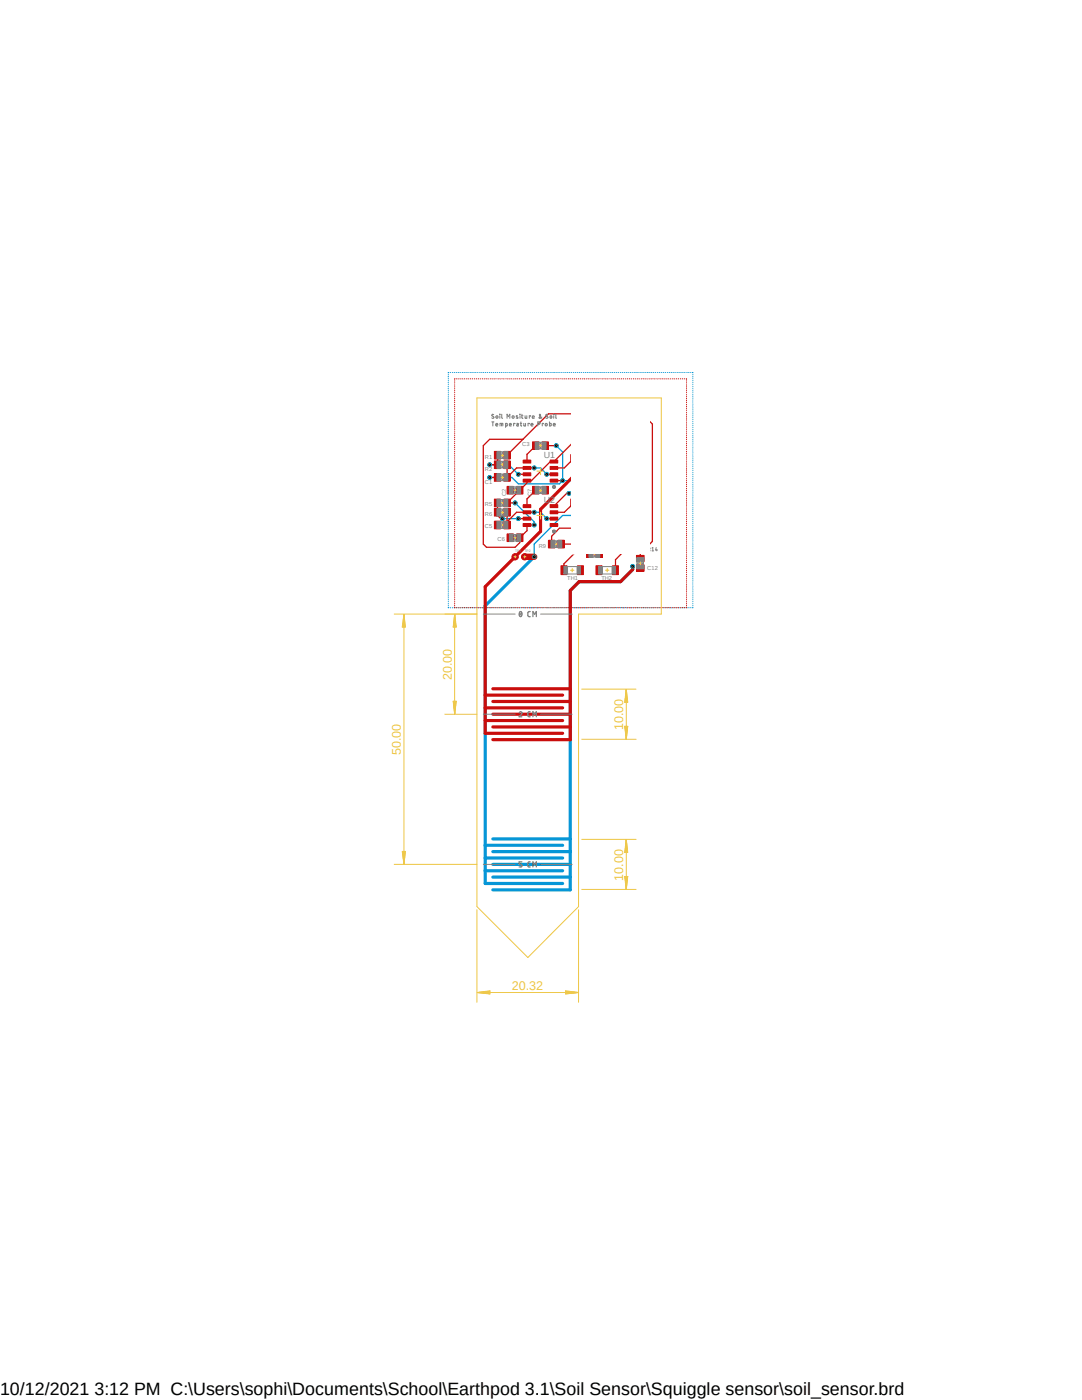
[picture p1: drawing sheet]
<svg xmlns="http://www.w3.org/2000/svg" width="216mm" height="279mm" viewBox="0 0 216 279" stroke-linecap="round" stroke-linejoin="round" font-family="sans-serif">
<defs><g id="words">
<text font-size="3.6" x="0" y="278.4">10/12/2021 3:12 PM C:\Users\sophi\Documents\School\Earthpod 3.1\Soil Sensor\Squiggle sensor\soil_sensor.brd</text>
<g font-size="2.5" fill="#eec643">
<text x="90.2" y="135.7" transform="rotate(-90 90.2 135.7)">20.00</text>
<text x="124.4" y="145.8" transform="rotate(-90 124.4 145.8)">10.00</text>
<text x="80" y="150.8" transform="rotate(-90 80 150.8)">50.00</text>
<text x="124.4" y="175.7" transform="rotate(-90 124.4 175.7)">10.00</text>
<text x="102.1" y="197.5">20.32</text>
</g>
<g font-size="1.8" fill="#808080">
<text x="108.5" y="91.5">U1</text>
<text x="108.5" y="100.4">U2</text>
</g>
<g font-size="1.1" fill="#808080">
<text x="104.2" y="89.1">C3</text>
<text x="96.7" y="94.1">R2</text>
<text x="96.7" y="91.5">R1</text>
<text x="96.7" y="96.6">C1</text>
<text x="96.7" y="101.1">R5</text>
<text x="101" y="99" transform="rotate(-90 101 99)">C2</text>
<text x="106.1" y="99" transform="rotate(-90 106.1 99)">C7</text>
<text x="96.7" y="105.5">C5</text>
<text x="96.7" y="103">R6</text>
<text x="99.3" y="108">C6</text>
<text x="107.5" y="109.3">R9</text>
<text x="129.2" y="113.8">C12</text>
<text x="113.2" y="115.7">TH1</text>
<text x="120" y="115.7">TH2</text>
</g>
<g font-size=".7" fill="#808080">
<text x="102.8" y="110.1">TP1</text>
<text x="104.7" y="110.1">TP2</text>
</g>
</g></defs>
<path d="M77.4 74.2l61 126M138.4 74.2l-61 126" fill="none" stroke="#fff" stroke-width=".2"/>
<path d="M97.7 95.3h4.5l1.2 1.3h8.2l.7-.7M97.7 92.8h3.8l1.9 1.9M106.6 93.4h1.3l1.2 1.3M111 88.9l1.3 1.3v5.7M112.3 95.9h1.6M113.5 98.5h.4M100.2 103.5h3.2M102.8 100.4l3.8 3.7v.7M106.6 102.2h1.3l1.2 1.3M113.9 102.9h-1.6l-5.7 5.7v2.5" fill="none" stroke="#0696d7" stroke-width=".25"/>
<path d="M106.6 111.1l-9.8 9.8v55.4h15.5M126.2 113v.7l-2.4 2.4h-8.2l-1.8 1.8v59.7h-15.5M96.8 168.7h15.5M96.8 171.2h15.5M96.8 173.8h15.5M98.3 172.5h15.5M98.3 167.4h15.5M98.3 175h15.5M98.3 170h15.5" fill="none" stroke="#0696d7" stroke-width=".64"/>
<g fill="none" stroke="#0696d7" stroke-width=".2">
<path d="M89.5 74.7v.1M89.5 75.1v.1M89.5 75.5v.1M89.5 75.9v.1M89.5 76.3v.1M89.5 76.7v.1M89.5 77.1v.1M89.5 77.5v.1M89.5 77.9h.1M89.5 78.2v.1M89.5 78.7h.1M89.5 79v.1"/>
<path d="M89.5 79.4v.1M89.5 79.8v.1M89.5 74.3v.1M89.8 74.3h.1M90.3 74.3h.1M90.6 74.3h.1M91 74.3h.1M91.4 74.3h.1M91.8 74.3h.1M92.2 74.3h.1M92.6 74.3h.1M93 74.3h.1"/>
<path d="M93.3 74.3h.1M93.8 74.3h.1M94.1 74.3h.1M94.5 74.3h.1M94.9 74.3h.1M95.3 74.3h.1M95.7 74.3h.1M96.1 74.3h.1M96.5 74.3h.1M96.9 74.3h.1M97.2 74.3h.1M97.7 74.3h.1"/>
<path d="M98 74.3h.1M98.4 74.3h.1M98.8 74.3h.1M99.2 74.3h.1M99.6 74.3h.1M100 74.3h.1M100.4 74.3h.1M100.8 74.3h.1M101.1 74.3h.1M101.6 74.3h.1M101.9 74.3h.1M102.3 74.3h.1"/>
<path d="M102.7 74.3h.1M103.1 74.3h.1M103.5 74.3h.1M103.9 74.3h.1M104.3 74.3h.1M104.6 74.3h.1M105.1 74.3h.1M105.5 74.3h.1M105.8 74.3h.1M106.2 74.3h.1M106.6 74.3h.1M107 74.3h.1"/>
<path d="M107.4 74.3h.1M107.8 74.3h.1M108.2 74.3h.1M108.5 74.3h.1M109 74.3h.1M109.3 74.3h.1M109.7 74.3h.1M110.1 74.3h.1M110.5 74.3h.1M110.9 74.3h.1M111.3 74.3h.1M111.7 74.3h.1"/>
<path d="M112.1 74.3h.1M112.5 74.3h.1M112.9 74.3h.1M113.2 74.3h.1M113.6 74.3h.1M114 74.3h.1M114.4 74.3h.1M114.8 74.3h.1M115.2 74.3h.1M115.6 74.3h.1M116 74.3h.1M116.4 74.3h.1"/>
<path d="M116.8 74.3h.1M117.1 74.3h.1M117.5 74.3h.1M117.9 74.3h.1M118.3 74.3h.1M118.7 74.3h.1M119.1 74.3h.1M119.5 74.3h.1M119.8 74.3h.2M120.3 74.3h.1M120.6 74.3h.1M121 74.3h.1"/>
<path d="M121.4 74.3h.1M121.8 74.3h.1M122.2 74.3h.1M122.6 74.3h.1M123 74.3h.1M123.4 74.3h.1M123.8 74.3h.1M124.2 74.3h.1M124.5 74.3h.1M124.9 74.3h.1M125.3 74.3h.1M125.7 74.3h.1"/>
<path d="M126.1 74.3h.1M126.5 74.3h.1M126.9 74.3h.1M127.3 74.3h.1M127.7 74.3h.1M128.1 74.3h.1M128.4 74.3h.1M128.8 74.3h.1M129.2 74.3h.1M129.6 74.3h.1M130 74.3h.1M130.4 74.3h.1"/>
<path d="M130.8 74.3h.1M131.2 74.3h.1M131.6 74.3h.1M132 74.3h.1M132.3 74.3h.1M132.7 74.3h.1M133.1 74.3h.1M133.5 74.3h.1M133.9 74.3h.1M134.3 74.3h.1M134.7 74.3h.1M135.1 74.3h.1"/>
<path d="M135.5 74.3h.1M135.8 74.3h.1M136.2 74.3h.1M136.6 74.3h.1M137 74.3h.1M137.4 74.3h.1M137.8 74.3h.1M138.2 74.3l.1 .1M138.3 74.7v.1M138.3 75.1v.1M138.3 75.5v.1M138.3 75.9v.1"/>
<path d="M138.3 76.3v.1M138.3 76.7v.1M138.3 77.1v.1M138.3 77.5v.1M138.3 77.9h.1M138.3 78.2v.1M138.3 78.7h.1M138.3 79v.1M138.3 79.4v.1M138.3 79.8v.1M89.5 80.2v.1M89.5 80.6v.1"/>
<path d="M89.5 81v.1M89.5 81.4h.1M89.5 81.7v.1M89.5 82.2v.1M89.5 82.5v.1M89.5 82.9v.1M89.5 83.3v.1M89.5 83.7v.1M89.5 84.1v.1M89.5 84.5v.1M89.5 84.9v.1M89.5 85.3h.1"/>
<path d="M89.5 85.7v.1M89.5 86.1h.1M89.5 86.4v.1M89.5 86.8v.1M89.5 87.2v.1M89.5 87.6v.1M89.5 88v.1M89.5 88.4v.1M89.5 88.8v.1M89.5 89.2v.1M89.5 89.6v.1M89.5 90h.1"/>
<path d="M89.5 90.3v.1M89.5 90.8h.1M89.5 91.1v.1M89.5 91.5v.1M89.5 91.9v.1M89.5 92.3v.1M89.5 92.7v.1M89.5 93.1v.1M89.5 93.5v.1M89.5 93.9h.1M89.5 94.3v.1M89.5 94.7h.1"/>
<path d="M89.5 95v.1M89.5 95.4v.1M89.5 95.8v.1M89.5 96.2v.1M89.5 96.6v.1M89.5 97v.1M89.5 97.4v.1M89.5 97.8v.1M89.5 98.2v.1M89.5 98.6h.1M89.5 98.9v.1M89.5 99.3v.1"/>
<path d="M89.5 99.7v.1M138.3 80.2v.1M138.3 80.6v.1M138.3 81v.1M138.3 81.4h.1M138.3 81.7v.1M138.3 82.2v.1M138.3 82.5v.1M138.3 82.9v.1M138.3 83.3v.1M138.3 83.7v.1M138.3 84.1v.1"/>
<path d="M138.3 84.5v.1M138.3 84.9v.1M138.3 85.3h.1M138.3 85.7v.1M138.3 86.1h.1M138.3 86.4v.1M138.3 86.8v.1M138.3 87.2v.1M138.3 87.6v.1M138.3 88v.1M138.3 88.4v.1M138.3 88.8v.1"/>
<path d="M138.3 89.2v.1M138.3 89.6v.1M138.3 90h.1M138.3 90.3v.1M138.3 90.8h.1M138.3 91.1v.1M138.3 91.5v.1M138.3 91.9v.1M138.3 92.3v.1M138.3 92.7v.1M138.3 93.1v.1M138.3 93.5v.1"/>
<path d="M138.3 93.9h.1M138.3 94.3v.1M138.3 94.7h.1M138.3 95v.1M138.3 95.4v.1M138.3 95.8v.1M138.3 96.2v.1M138.3 96.6v.1M138.3 97v.1M138.3 97.4v.1M138.3 97.8v.1M138.3 98.2v.1"/>
<path d="M138.3 98.6h.1M138.3 98.9v.1M138.3 99.3v.1M138.3 99.7v.1M89.5 100.1v.1M89.5 100.5v.1M89.5 100.9v.1M89.5 101.3v.1M89.5 101.7v.1M89.5 102.1v.1M89.5 102.4v.1M89.5 102.9v.1"/>
<path d="M89.5 103.3h.1M89.5 103.6v.1M89.5 104v.1M89.5 104.4v.1M89.5 104.8v.1M89.5 105.2v.1M89.5 105.6v.1M89.5 106h.1M89.5 106.4v.1M89.5 106.8h.1M89.5 107.1v.1M89.5 107.5v.1"/>
<path d="M89.5 107.9v.1M89.5 108.3v.1M89.5 108.7v.1M89.5 109.1v.1M89.5 109.5v.1M89.5 109.9v.1M89.5 110.3v.1M89.5 110.7h.1M89.5 111v.1M89.5 111.4v.1M89.5 111.8v.1M89.5 112.2v.1"/>
<path d="M89.5 112.6v.1M89.5 113v.1M89.5 113.4v.1M89.5 113.8v.1M89.5 114.2v.1M89.5 114.6h.1M89.5 114.9v.2M89.5 115.4h.1M89.5 115.7v.1M89.5 116.1v.1M89.5 116.5v.1M89.5 116.9v.1"/>
<path d="M89.5 117.3v.1M89.5 117.7v.1M89.5 118.1v.1M89.5 118.5v.1M89.5 118.9v.1M89.5 119.3h.1M89.5 119.6v.1M138.3 100.1v.1M138.3 100.5v.1M138.3 100.9v.1M138.3 101.3v.1M138.3 101.7v.1"/>
<path d="M138.3 102.1v.1M138.3 102.4v.1M138.3 102.9v.1M138.3 103.3h.1M138.3 103.6v.1M138.3 104v.1M138.3 104.4v.1M138.3 104.8v.1M138.3 105.2v.1M138.3 105.6v.1M138.3 106h.1M138.3 106.4v.1"/>
<path d="M138.3 106.8h.1M138.3 107.1v.1M138.3 107.5v.1M138.3 107.9v.1M138.3 108.3v.1M138.3 108.7v.1M138.3 109.1v.1M138.3 109.5v.1M138.3 109.9v.1M138.3 110.3v.1M138.3 110.7h.1M138.3 111v.1"/>
<path d="M138.3 111.4v.1M138.3 111.8v.1M138.3 112.2v.1M138.3 112.6v.1M138.3 113v.1M138.3 113.4v.1M138.3 113.8v.1M138.3 114.2v.1M138.3 114.6h.1M138.3 114.9v.2M138.3 115.4h.1M138.3 115.7v.1"/>
<path d="M138.3 116.1v.1M138.3 116.5v.1M138.3 116.9v.1M138.3 117.3v.1M138.3 117.7v.1M138.3 118.1v.1M138.3 118.5v.1M138.3 118.9v.1M138.3 119.3h.1M138.3 119.6v.1M89.5 121.2v.1M89.5 120v.1"/>
<path d="M89.5 120.4v.1M89.5 120.8v.1M89.8 121.3h.1M90.3 121.3h.1M90.6 121.3h.1M91 121.3h.1M91.4 121.3h.1M91.8 121.3h.1M92.2 121.3h.1M92.6 121.3h.1M93 121.3h.1M93.3 121.3h.1"/>
<path d="M93.8 121.3h.1M94.1 121.3h.1M94.5 121.3h.1M94.9 121.3h.1M95.3 121.3h.1M95.7 121.3h.1M96.1 121.3h.1M96.5 121.3h.1M96.9 121.3h.1M97.2 121.3h.1M97.7 121.3h.1M98 121.3h.1"/>
<path d="M98.4 121.3h.1M98.8 121.3h.1M99.2 121.3h.1M99.6 121.3h.1M100 121.3h.1M100.4 121.3h.1M100.8 121.3h.1M101.1 121.3h.1M101.6 121.3h.1M101.9 121.3h.1M102.3 121.3h.1M102.7 121.3h.1"/>
<path d="M103.1 121.3h.1M103.5 121.3h.1M103.9 121.3h.1M104.3 121.3h.1M104.6 121.3h.1M105.1 121.3h.1M105.5 121.3h.1M105.8 121.3h.1M106.2 121.3h.1M106.6 121.3h.1M107 121.3h.1M107.4 121.3h.1"/>
<path d="M107.8 121.3h.1M108.2 121.3h.1M108.5 121.3h.1M109 121.3h.1M109.3 121.3h.1M109.7 121.3h.1M110.1 121.3h.1M110.5 121.3h.1M110.9 121.3h.1M111.3 121.3h.1M111.7 121.3h.1M112.1 121.3h.1"/>
<path d="M112.5 121.3h.1M112.9 121.3h.1M113.2 121.3h.1M113.6 121.3h.1M114 121.3h.1M114.4 121.3h.1M114.8 121.3h.1M115.2 121.3h.1M115.6 121.3h.1M116 121.3h.1M116.4 121.3h.1M116.8 121.3h.1"/>
<path d="M117.1 121.3h.1M117.5 121.3h.1M117.9 121.3h.1M118.3 121.3h.1M118.7 121.3h.1M119.1 121.3h.1M119.5 121.3h.1M119.8 121.3h.2M120.3 121.3h.1M120.6 121.3h.1M121 121.3h.1M121.4 121.3h.1"/>
<path d="M121.8 121.3h.1M122.2 121.3h.1M122.6 121.3h.1M123 121.3h.1M123.4 121.3h.1M123.8 121.3h.1M124.2 121.3h.1M124.5 121.3h.1M124.9 121.3h.1M125.3 121.3h.1M125.7 121.3h.1M126.1 121.3h.1"/>
<path d="M126.5 121.3h.1M126.9 121.3h.1M127.3 121.3h.1M127.7 121.3h.1M128.1 121.3h.1M128.4 121.3h.1M128.8 121.3h.1M129.2 121.3h.1M129.6 121.3h.1M130 121.3h.1M130.4 121.3h.1M130.8 121.3h.1"/>
<path d="M131.2 121.3h.1M131.6 121.3h.1M132 121.3h.1M132.3 121.3h.1M132.7 121.3h.1M133.1 121.3h.1M133.5 121.3h.1M133.9 121.3h.1M134.3 121.3h.1M134.7 121.3h.1M135.1 121.3h.1M135.5 121.3h.1"/>
<path d="M135.8 121.3h.1M136.2 121.3h.1M136.6 121.3h.1M137 121.3h.1M137.4 121.3h.1M137.8 121.3h.1M138.3 121.2l-.1 .1M138.3 120v.1M138.3 120.4v.1M138.3 120.8v.1"/>
</g>
<circle cx="111" cy="88.9" r=".38" fill="#0dab76"/>
<circle cx="111" cy="88.9" r=".38" fill="none" stroke="#0dab76" stroke-width=".2"/>
<circle cx="111" cy="88.9" r=".17" fill="#fff"/>
<circle cx="111" cy="88.9" r=".17" fill="none" stroke="#000" stroke-width=".2"/>
<circle cx="112.3" cy="95.9" r=".38" fill="#0dab76"/>
<circle cx="112.3" cy="95.9" r=".38" fill="none" stroke="#0dab76" stroke-width=".2"/>
<circle cx="112.3" cy="95.9" r=".17" fill="#fff"/>
<circle cx="112.3" cy="95.9" r=".17" fill="none" stroke="#000" stroke-width=".2"/>
<circle cx="97.7" cy="95.3" r=".38" fill="#0dab76"/>
<circle cx="97.7" cy="95.3" r=".38" fill="none" stroke="#0dab76" stroke-width=".2"/>
<circle cx="97.7" cy="95.3" r=".17" fill="#fff"/>
<circle cx="97.7" cy="95.3" r=".17" fill="none" stroke="#000" stroke-width=".2"/>
<circle cx="126.2" cy="113" r=".38" fill="#0dab76"/>
<circle cx="126.2" cy="113" r=".38" fill="none" stroke="#0dab76" stroke-width=".2"/>
<circle cx="126.2" cy="113" r=".17" fill="#fff"/>
<circle cx="126.2" cy="113" r=".17" fill="none" stroke="#000" stroke-width=".2"/>
<circle cx="106.6" cy="104.8" r=".38" fill="#0dab76"/>
<circle cx="106.6" cy="104.8" r=".38" fill="none" stroke="#0dab76" stroke-width=".2"/>
<circle cx="106.6" cy="104.8" r=".17" fill="#fff"/>
<circle cx="106.6" cy="104.8" r=".17" fill="none" stroke="#000" stroke-width=".2"/>
<circle cx="102.8" cy="100.4" r=".38" fill="#0dab76"/>
<circle cx="102.8" cy="100.4" r=".38" fill="none" stroke="#0dab76" stroke-width=".2"/>
<circle cx="102.8" cy="100.4" r=".17" fill="#fff"/>
<circle cx="102.8" cy="100.4" r=".17" fill="none" stroke="#000" stroke-width=".2"/>
<circle cx="113.5" cy="98.5" r=".38" fill="#0dab76"/>
<circle cx="113.5" cy="98.5" r=".38" fill="none" stroke="#0dab76" stroke-width=".2"/>
<circle cx="113.5" cy="98.5" r=".17" fill="#fff"/>
<circle cx="113.5" cy="98.5" r=".17" fill="none" stroke="#000" stroke-width=".2"/>
<circle cx="106.6" cy="93.4" r=".38" fill="#0dab76"/>
<circle cx="106.6" cy="93.4" r=".38" fill="none" stroke="#0dab76" stroke-width=".2"/>
<circle cx="106.6" cy="93.4" r=".17" fill="#fff"/>
<circle cx="106.6" cy="93.4" r=".17" fill="none" stroke="#000" stroke-width=".2"/>
<circle cx="109.1" cy="94.7" r=".38" fill="#0dab76"/>
<circle cx="109.1" cy="94.7" r=".38" fill="none" stroke="#0dab76" stroke-width=".2"/>
<circle cx="109.1" cy="94.7" r=".17" fill="#fff"/>
<circle cx="109.1" cy="94.7" r=".17" fill="none" stroke="#000" stroke-width=".2"/>
<circle cx="103.4" cy="94.7" r=".38" fill="#0dab76"/>
<circle cx="103.4" cy="94.7" r=".38" fill="none" stroke="#0dab76" stroke-width=".2"/>
<circle cx="103.4" cy="94.7" r=".17" fill="#fff"/>
<circle cx="103.4" cy="94.7" r=".17" fill="none" stroke="#000" stroke-width=".2"/>
<circle cx="97.7" cy="92.8" r=".38" fill="#0dab76"/>
<circle cx="97.7" cy="92.8" r=".38" fill="none" stroke="#0dab76" stroke-width=".2"/>
<circle cx="97.7" cy="92.8" r=".17" fill="#fff"/>
<circle cx="97.7" cy="92.8" r=".17" fill="none" stroke="#000" stroke-width=".2"/>
<circle cx="106.6" cy="102.2" r=".38" fill="#0dab76"/>
<circle cx="106.6" cy="102.2" r=".38" fill="none" stroke="#0dab76" stroke-width=".2"/>
<circle cx="106.6" cy="102.2" r=".17" fill="#fff"/>
<circle cx="106.6" cy="102.2" r=".17" fill="none" stroke="#000" stroke-width=".2"/>
<circle cx="109.1" cy="103.5" r=".38" fill="#0dab76"/>
<circle cx="109.1" cy="103.5" r=".38" fill="none" stroke="#0dab76" stroke-width=".2"/>
<circle cx="109.1" cy="103.5" r=".17" fill="#fff"/>
<circle cx="109.1" cy="103.5" r=".17" fill="none" stroke="#000" stroke-width=".2"/>
<circle cx="103.4" cy="103.5" r=".38" fill="#0dab76"/>
<circle cx="103.4" cy="103.5" r=".38" fill="none" stroke="#0dab76" stroke-width=".2"/>
<circle cx="103.4" cy="103.5" r=".17" fill="#fff"/>
<circle cx="103.4" cy="103.5" r=".17" fill="none" stroke="#000" stroke-width=".2"/>
<circle cx="100.2" cy="103.5" r=".38" fill="#0dab76"/>
<circle cx="100.2" cy="103.5" r=".38" fill="none" stroke="#0dab76" stroke-width=".2"/>
<circle cx="100.2" cy="103.5" r=".17" fill="#fff"/>
<circle cx="100.2" cy="103.5" r=".17" fill="none" stroke="#000" stroke-width=".2"/>
<circle cx="106.6" cy="111.1" r=".38" fill="#0dab76"/>
<circle cx="106.6" cy="111.1" r=".38" fill="none" stroke="#0dab76" stroke-width=".2"/>
<circle cx="106.6" cy="111.1" r=".17" fill="#fff"/>
<circle cx="106.6" cy="111.1" r=".17" fill="none" stroke="#000" stroke-width=".2"/>
<path d="M100.5 94.5h1.3v1.6h-1.3z" fill-rule="evenodd" fill="#c90d0c"/>
<path d="M100.5 94.5h1.3v1.6h-1.3z" fill="none" stroke="#c90d0c" stroke-width=".2"/>
<path d="M98.6 94.5h1.3v1.6h-1.3z" fill-rule="evenodd" fill="#c90d0c"/>
<path d="M98.6 94.5h1.3v1.6h-1.3z" fill="none" stroke="#c90d0c" stroke-width=".2"/>
<path d="M103.1 97.1h1.3v1.5h-1.3z" fill-rule="evenodd" fill="#c90d0c"/>
<path d="M103.1 97.1h1.3v1.5h-1.3z" fill="none" stroke="#c90d0c" stroke-width=".2"/>
<path d="M101.2 97.1h1.2v1.5h-1.2z" fill-rule="evenodd" fill="#c90d0c"/>
<path d="M101.2 97.1h1.2v1.5h-1.2z" fill="none" stroke="#c90d0c" stroke-width=".2"/>
<path d="M106.3 88.2h1.2v1.5h-1.2z" fill-rule="evenodd" fill="#c90d0c"/>
<path d="M106.3 88.2h1.2v1.5h-1.2z" fill="none" stroke="#c90d0c" stroke-width=".2"/>
<path d="M108.2 88.2h1.2v1.5h-1.2z" fill-rule="evenodd" fill="#c90d0c"/>
<path d="M108.2 88.2h1.2v1.5h-1.2z" fill="none" stroke="#c90d0c" stroke-width=".2"/>
<path d="M100.5 104h1.3v1.5h-1.3z" fill-rule="evenodd" fill="#c90d0c"/>
<path d="M100.5 104h1.3v1.5h-1.3z" fill="none" stroke="#c90d0c" stroke-width=".2"/>
<path d="M98.6 104h1.3v1.5h-1.3z" fill-rule="evenodd" fill="#c90d0c"/>
<path d="M98.6 104h1.3v1.5h-1.3z" fill="none" stroke="#c90d0c" stroke-width=".2"/>
<path d="M103.1 106.6h1.3v1.5h-1.3z" fill-rule="evenodd" fill="#c90d0c"/>
<path d="M103.1 106.6h1.3v1.5h-1.3z" fill="none" stroke="#c90d0c" stroke-width=".2"/>
<path d="M101.2 106.6h1.2v1.5h-1.2z" fill-rule="evenodd" fill="#c90d0c"/>
<path d="M101.2 106.6h1.2v1.5h-1.2z" fill="none" stroke="#c90d0c" stroke-width=".2"/>
<path d="M106.3 97.1h1.2v1.5h-1.2z" fill-rule="evenodd" fill="#c90d0c"/>
<path d="M106.3 97.1h1.2v1.5h-1.2z" fill="none" stroke="#c90d0c" stroke-width=".2"/>
<path d="M108.2 97.1h1.2v1.5h-1.2z" fill-rule="evenodd" fill="#c90d0c"/>
<path d="M108.2 97.1h1.2v1.5h-1.2z" fill="none" stroke="#c90d0c" stroke-width=".2"/>
<path d="M117.1 110.6h1.2v.7h-1.2z" fill-rule="evenodd" fill="#c90d0c"/>
<path d="M117.1 110.6v.7h1.2v-.7" fill="none" stroke="#c90d0c" stroke-width=".2"/>
<path d="M118.9 110.6h1.3v.7h-1.3z" fill-rule="evenodd" fill="#c90d0c"/>
<path d="M118.9 110.6v.7h1.3v-.7" fill="none" stroke="#c90d0c" stroke-width=".2"/>
<path d="M127 110.8h1.5v1.3h-1.5z" fill-rule="evenodd" fill="#c90d0c"/>
<path d="M127 110.8h1.5v1.3h-1.5z" fill="none" stroke="#c90d0c" stroke-width=".2"/>
<path d="M127 112.7h1.5v1.3h-1.5z" fill-rule="evenodd" fill="#c90d0c"/>
<path d="M127 112.7h1.5v1.3h-1.5z" fill="none" stroke="#c90d0c" stroke-width=".2"/>
<path d="M111.3 107.8h1.3v1.5h-1.3z" fill-rule="evenodd" fill="#c90d0c"/>
<path d="M111.3 107.8h1.3v1.5h-1.3z" fill="none" stroke="#c90d0c" stroke-width=".2"/>
<path d="M109.4 107.8h1.3v1.5h-1.3z" fill-rule="evenodd" fill="#c90d0c"/>
<path d="M109.4 107.8h1.3v1.5h-1.3z" fill="none" stroke="#c90d0c" stroke-width=".2"/>
<path d="M100.5 92h1.3v1.5h-1.3z" fill-rule="evenodd" fill="#c90d0c"/>
<path d="M100.5 92h1.3v1.5h-1.3z" fill="none" stroke="#c90d0c" stroke-width=".2"/>
<path d="M98.6 92h1.3v1.5h-1.3z" fill-rule="evenodd" fill="#c90d0c"/>
<path d="M98.6 92h1.3v1.5h-1.3z" fill="none" stroke="#c90d0c" stroke-width=".2"/>
<path d="M100.5 90.1h1.3v1.5h-1.3z" fill-rule="evenodd" fill="#c90d0c"/>
<path d="M100.5 90.1h1.3v1.5h-1.3z" fill="none" stroke="#c90d0c" stroke-width=".2"/>
<path d="M98.6 90.1h1.3v1.5h-1.3z" fill-rule="evenodd" fill="#c90d0c"/>
<path d="M98.6 90.1h1.3v1.5h-1.3zM113.9 90.7v1.5" fill="none" stroke="#c90d0c" stroke-width=".2"/>
<path d="M100.5 101.5h1.3v1.5h-1.3z" fill-rule="evenodd" fill="#c90d0c"/>
<path d="M100.5 101.5h1.3v1.5h-1.3z" fill="none" stroke="#c90d0c" stroke-width=".2"/>
<path d="M98.6 101.5h1.3v1.5h-1.3z" fill-rule="evenodd" fill="#c90d0c"/>
<path d="M98.6 101.5h1.3v1.5h-1.3z" fill="none" stroke="#c90d0c" stroke-width=".2"/>
<path d="M100.5 99.6h1.3v1.5h-1.3z" fill-rule="evenodd" fill="#c90d0c"/>
<path d="M100.5 99.6h1.3v1.5h-1.3z" fill="none" stroke="#c90d0c" stroke-width=".2"/>
<path d="M98.6 99.6h1.3v1.5h-1.3z" fill-rule="evenodd" fill="#c90d0c"/>
<path d="M98.6 99.6h1.3v1.5h-1.3zM113.9 99.6v1.5" fill="none" stroke="#c90d0c" stroke-width=".2"/>
<path d="M111.9 112.9h1.2v1.8h-1.2z" fill-rule="evenodd" fill="#c90d0c"/>
<path d="M111.9 112.9h1.2v1.8h-1.2z" fill="none" stroke="#c90d0c" stroke-width=".2"/>
<path d="M115.2 112.9h1.2v1.8h-1.2z" fill-rule="evenodd" fill="#c90d0c"/>
<path d="M115.2 112.9h1.2v1.8h-1.2z" fill="none" stroke="#c90d0c" stroke-width=".2"/>
<path d="M122.2 112.9h1.2v1.8h-1.2z" fill-rule="evenodd" fill="#c90d0c"/>
<path d="M122.2 112.9h1.2v1.8h-1.2z" fill="none" stroke="#c90d0c" stroke-width=".2"/>
<path d="M118.9 112.9h1.2v1.8h-1.2z" fill-rule="evenodd" fill="#c90d0c"/>
<path d="M118.9 112.9h1.2v1.8h-1.2z" fill="none" stroke="#c90d0c" stroke-width=".2"/>
<path d="M109.8 95.6h1.5v.6h-1.5z" fill-rule="evenodd" fill="#c90d0c"/>
<path d="M109.8 95.6h1.5v.6h-1.5z" fill="none" stroke="#c90d0c" stroke-width=".2"/>
<path d="M109.8 94.4h1.5v.6h-1.5z" fill-rule="evenodd" fill="#c90d0c"/>
<path d="M109.8 94.4h1.5v.6h-1.5z" fill="none" stroke="#c90d0c" stroke-width=".2"/>
<path d="M109.8 93.1h1.5v.6h-1.5z" fill-rule="evenodd" fill="#c90d0c"/>
<path d="M109.8 93.1h1.5v.6h-1.5z" fill="none" stroke="#c90d0c" stroke-width=".2"/>
<path d="M109.8 91.8h1.5v.6h-1.5z" fill-rule="evenodd" fill="#c90d0c"/>
<path d="M109.8 91.8h1.5v.6h-1.5z" fill="none" stroke="#c90d0c" stroke-width=".2"/>
<path d="M104.4 95.6h1.5v.6h-1.5z" fill-rule="evenodd" fill="#c90d0c"/>
<path d="M104.4 95.6h1.5v.6h-1.5z" fill="none" stroke="#c90d0c" stroke-width=".2"/>
<path d="M104.4 94.4h1.5v.6h-1.5z" fill-rule="evenodd" fill="#c90d0c"/>
<path d="M104.4 94.4h1.5v.6h-1.5z" fill="none" stroke="#c90d0c" stroke-width=".2"/>
<path d="M104.4 93.1h1.5v.6h-1.5z" fill-rule="evenodd" fill="#c90d0c"/>
<path d="M104.4 93.1h1.5v.6h-1.5z" fill="none" stroke="#c90d0c" stroke-width=".2"/>
<path d="M104.4 91.8h1.5v.6h-1.5z" fill-rule="evenodd" fill="#c90d0c"/>
<path d="M104.4 91.8h1.5v.6h-1.5z" fill="none" stroke="#c90d0c" stroke-width=".2"/>
<path d="M109.8 104.5h1.5v.6h-1.5z" fill-rule="evenodd" fill="#c90d0c"/>
<path d="M109.8 104.5h1.5v.6h-1.5z" fill="none" stroke="#c90d0c" stroke-width=".2"/>
<path d="M109.8 103.2h1.5v.6h-1.5z" fill-rule="evenodd" fill="#c90d0c"/>
<path d="M109.8 103.2h1.5v.6h-1.5z" fill="none" stroke="#c90d0c" stroke-width=".2"/>
<path d="M109.8 101.9h1.5v.6h-1.5z" fill-rule="evenodd" fill="#c90d0c"/>
<path d="M109.8 101.9h1.5v.6h-1.5z" fill="none" stroke="#c90d0c" stroke-width=".2"/>
<path d="M109.8 100.7h1.5v.6h-1.5z" fill-rule="evenodd" fill="#c90d0c"/>
<path d="M109.8 100.7h1.5v.6h-1.5z" fill="none" stroke="#c90d0c" stroke-width=".2"/>
<path d="M104.4 104.5h1.5v.6h-1.5z" fill-rule="evenodd" fill="#c90d0c"/>
<path d="M104.4 104.5h1.5v.6h-1.5z" fill="none" stroke="#c90d0c" stroke-width=".2"/>
<path d="M104.4 103.2h1.5v.6h-1.5z" fill-rule="evenodd" fill="#c90d0c"/>
<path d="M104.4 103.2h1.5v.6h-1.5z" fill="none" stroke="#c90d0c" stroke-width=".2"/>
<path d="M104.4 101.9h1.5v.6h-1.5z" fill-rule="evenodd" fill="#c90d0c"/>
<path d="M104.4 101.9h1.5v.6h-1.5z" fill="none" stroke="#c90d0c" stroke-width=".2"/>
<path d="M104.4 100.7h1.5v.6h-1.5z" fill-rule="evenodd" fill="#c90d0c"/>
<path d="M104.4 100.7h1.5v.6h-1.5z" fill="none" stroke="#c90d0c" stroke-width=".2"/>
<circle cx="102.8" cy="111.1" r=".63" fill="#c90d0c"/>
<circle cx="102.8" cy="111.1" r=".63" fill="none" stroke="#c90d0c" stroke-width=".2"/>
<circle cx="104.7" cy="111.1" r=".63" fill="#c90d0c"/>
<g fill="none" stroke="#c90d0c" stroke-width=".2">
<path d="M90.7 76v.1M90.7 76.4v.1M90.7 76.8v.1M90.7 77.2v.1M90.7 77.6h.1M90.7 77.9v.1M90.7 78.3v.1M90.7 78.7v.1M90.7 79.1v.1M90.7 79.5v.1M90.7 79.9v.1M90.8 75.6l-.1 .1"/>
<path d="M91.1 75.6h.1M91.5 75.6h.1M91.9 75.6h.1M92.3 75.6h.1M92.7 75.6h.1M93.1 75.6h.1M93.5 75.6h.1M93.9 75.6h.1M94.2 75.6h.1M94.7 75.6h.1M95 75.6h.1M95.4 75.6h.1"/>
<path d="M95.8 75.6h.1M96.2 75.6h.1M96.6 75.6h.1M97 75.6h.1M97.4 75.6h.1M97.8 75.6h.1M98.2 75.6h.1M98.6 75.6h.1M98.9 75.6h.1M99.4 75.6h.1M99.7 75.6h.1M100.1 75.6h.1"/>
<path d="M100.5 75.6h.1M100.9 75.6h.1M101.3 75.6h.1M101.7 75.6h.1M102.1 75.6h.1M102.5 75.6h.1M102.9 75.6h.1M103.3 75.6h.1M103.6 75.6h.1M104.1 75.6h.1M104.4 75.6h.1M104.8 75.6h.1"/>
<path d="M105.2 75.6h.1M105.6 75.6h.1M106 75.6h.1M106.4 75.6h.1M106.8 75.6h.1M107.2 75.6h.1M107.6 75.6h.1M107.9 75.6h.1M108.3 75.6h.1M108.8 75.6h.1M109.1 75.6h.1M109.5 75.6h.1"/>
<path d="M109.9 75.6h.1M110.3 75.6h.1M110.7 75.6h.1M111.1 75.6h.1M111.5 75.6h.1M111.9 75.6h.1M112.3 75.6h.1M112.6 75.6h.1M113 75.6h.1M113.4 75.6h.1M113.8 75.6h.1M114.2 75.6h.1"/>
<path d="M114.6 75.6h.1M115 75.6h.1M115.4 75.6h.1M115.8 75.6h.1M116.2 75.6h.1M116.5 75.6h.2M117 75.6h.1M117.3 75.6h.1M117.7 75.6h.1M118.1 75.6h.1M118.5 75.6h.1M118.9 75.6h.1"/>
<path d="M119.3 75.6h.1M119.7 75.6h.1M120.1 75.6h.1M120.5 75.6h.1M120.9 75.6h.1M121.2 75.6h.1M121.7 75.6h.1M122 75.6h.1M122.4 75.6h.1M122.8 75.6h.1M123.2 75.6h.1M123.6 75.6h.1"/>
<path d="M124 75.6h.1M124.4 75.6h.1M124.8 75.6h.1M125.2 75.6h.1M125.6 75.6h.1M125.9 75.6h.1M126.4 75.6h.1M126.7 75.6h.1M127.1 75.6h.1M127.5 75.6h.1M127.9 75.6h.1M128.3 75.6h.1"/>
<path d="M128.7 75.6h.1M129.1 75.6h.1M129.5 75.6h.1M129.9 75.6h.1M130.3 75.6h.1M130.6 75.6h.1M131.1 75.6h.1M131.4 75.6h.1M131.8 75.6h.1M132.2 75.6h.1M132.6 75.6h.1M133 75.6h.1"/>
<path d="M133.4 75.6h.1M133.8 75.6h.1M134.2 75.6h.1M134.6 75.6h.1M135 75.6h.1M135.3 75.6h.1M135.8 75.6h.1M136.1 75.6h.1M136.5 75.6h.1M136.9 75.6l.1 .1M137 76v.1M137 76.4v.1"/>
<path d="M137 76.8v.1M137 77.2v.1M137 77.6h.1M137 77.9v.1M137 78.3v.1M137 78.7v.1M137 79.1v.1M137 79.5v.1M137 79.9v.1M90.7 80.3h.1M90.7 80.7v.1M90.7 81.1v.1"/>
<path d="M90.7 81.4v.1M90.7 81.8v.1M90.7 82.3h.1M90.7 82.6v.1M90.7 83v.1M90.7 83.4v.1M90.7 83.8v.1M90.7 84.2v.1M90.7 84.6v.1M90.7 85h.1M90.7 85.3v.1M90.7 85.7v.1"/>
<path d="M90.7 86.1v.1M90.7 86.5v.1M90.7 86.9v.1M90.7 87.3v.1M90.7 87.7v.1M90.7 88.1v.1M90.7 88.5v.1M90.7 88.9h.1M90.7 89.2v.1M90.7 89.6v.1M90.7 90v.1M90.7 90.4v.1"/>
<path d="M90.7 90.8v.1M90.7 91.2v.1M90.7 91.6v.1M90.7 92v.1M90.7 92.4v.1M90.7 92.8h.1M90.7 93.1v.1M90.7 93.5v.1M90.7 93.9v.1M90.7 94.3v.1M90.7 94.7v.1M90.7 95.1v.1"/>
<path d="M90.7 95.5v.1M90.7 95.9v.1M90.7 96.3v.1M90.7 96.6v.1M90.7 97v.1M90.7 97.5h.1M90.7 97.8v.1M90.7 98.2v.1M90.7 98.6v.1M90.7 99v.1M90.7 99.4v.1M90.7 99.8v.1"/>
<path d="M137 80.3h.1M137 80.7v.1M137 81.1v.1M137 81.4v.1M137 81.8v.1M137 82.3h.1M137 82.6v.1M137 83v.1M137 83.4v.1M137 83.8v.1M137 84.2v.1M137 84.6v.1"/>
<path d="M137 85h.1M137 85.3v.1M137 85.7v.1M137 86.1v.1M137 86.5v.1M137 86.9v.1M137 87.3v.1M137 87.7v.1M137 88.1v.1M137 88.5v.1M137 88.9h.1M137 89.2v.1"/>
<path d="M137 89.6v.1M137 90v.1M137 90.4v.1M137 90.8v.1M137 91.2v.1M137 91.6v.1M137 92v.1M137 92.4v.1M137 92.8h.1M137 93.1v.1M137 93.5v.1M137 93.9v.1"/>
<path d="M137 94.3v.1M137 94.7v.1M137 95.1v.1M137 95.5v.1M137 95.9v.1M137 96.3v.1M137 96.6v.1M137 97v.1M137 97.5h.1M137 97.8v.1M137 98.2v.1M137 98.6v.1"/>
<path d="M137 99v.1M137 99.4v.1M137 99.8v.1M90.7 100.2h.1M90.7 100.5v.1M90.7 100.9v.1M90.7 101.3v.1M90.7 101.7v.1M90.7 102.1v.1M90.7 102.5v.1M90.7 102.9v.1M90.7 103.3v.1"/>
<path d="M90.7 103.7v.1M90.7 104.1h.1M90.7 104.4v.1M90.7 104.8v.1M90.7 105.2v.1M90.7 105.6v.1M90.7 106v.1M90.7 106.4v.1M90.7 106.8v.1M90.7 107.2v.1M90.7 107.6v.1M90.7 107.9v.1"/>
<path d="M90.7 108.3v.1M90.7 108.8h.1M90.7 109.1v.1M90.7 109.5v.1M90.7 109.9v.1M90.7 110.3v.1M90.7 110.7v.1M90.7 111.1v.1M90.7 111.5h.1M90.7 111.8v.1M90.7 112.2v.1M90.7 112.6v.1"/>
<path d="M90.7 113v.1M90.7 113.4v.1M90.7 113.8v.1M90.7 114.2v.1M90.7 114.6v.1M90.7 115v.1M90.7 115.4h.1M90.7 115.7v.1M90.7 116.1v.1M90.7 116.5v.1M90.7 116.9v.1M90.7 117.3v.1"/>
<path d="M90.7 117.7v.1M90.7 118.1v.1M90.7 118.5v.1M90.7 118.9v.1M90.7 119.3h.1M90.7 119.6v.1M137 100.2h.1M137 100.5v.1M137 100.9v.1M137 101.3v.1M137 101.7v.1M137 102.1v.1"/>
<path d="M137 102.5v.1M137 102.9v.1M137 103.3v.1M137 103.7v.1M137 104.1h.1M137 104.4v.1M137 104.8v.1M137 105.2v.1M137 105.6v.1M137 106v.1M137 106.4v.1M137 106.8v.1"/>
<path d="M137 107.2v.1M137 107.6v.1M137 107.9v.1M137 108.3v.1M137 108.8h.1M137 109.1v.1M137 109.5v.1M137 109.9v.1M137 110.3v.1M137 110.7v.1M137 111.1v.1M137 111.5h.1"/>
<path d="M137 111.8v.1M137 112.2v.1M137 112.6v.1M137 113v.1M137 113.4v.1M137 113.8v.1M137 114.2v.1M137 114.6v.1M137 115v.1M137 115.4h.1M137 115.7v.1M137 116.1v.1"/>
<path d="M137 116.5v.1M137 116.9v.1M137 117.3v.1M137 117.7v.1M137 118.1v.1M137 118.5v.1M137 118.9v.1M137 119.3h.1M137 119.6v.1M90.7 121.2l.1 .1M90.7 120.1h.1M90.7 120.4v.1"/>
<path d="M90.7 120.8v.1M91.1 121.3h.1M91.5 121.3h.1M91.9 121.3h.1M92.3 121.3h.1M92.7 121.3h.1M93.1 121.3h.1M93.5 121.3h.1M93.9 121.3h.1M94.2 121.3h.1M94.7 121.3h.1M95 121.3h.1"/>
<path d="M95.4 121.3h.1M95.8 121.3h.1M96.2 121.3h.1M96.6 121.3h.1M97 121.3h.1M97.4 121.3h.1M97.8 121.3h.1M98.2 121.3h.1M98.6 121.3h.1M98.9 121.3h.1M99.4 121.3h.1M99.7 121.3h.1"/>
<path d="M100.1 121.3h.1M100.5 121.3h.1M100.9 121.3h.1M101.3 121.3h.1M101.7 121.3h.1M102.1 121.3h.1M102.5 121.3h.1M102.9 121.3h.1M103.3 121.3h.1M103.6 121.3h.1M104.1 121.3h.1M104.4 121.3h.1"/>
<path d="M104.8 121.3h.1M105.2 121.3h.1M105.6 121.3h.1M106 121.3h.1M106.4 121.3h.1M106.8 121.3h.1M107.2 121.3h.1M107.6 121.3h.1M107.9 121.3h.1M108.3 121.3h.1M108.8 121.3h.1M109.1 121.3h.1"/>
<path d="M109.5 121.3h.1M109.9 121.3h.1M110.3 121.3h.1M110.7 121.3h.1M111.1 121.3h.1M111.5 121.3h.1M111.9 121.3h.1M112.3 121.3h.1M112.6 121.3h.1M113 121.3h.1M113.4 121.3h.1M113.8 121.3h.1"/>
<path d="M114.2 121.3h.1M114.6 121.3h.1M115 121.3h.1M115.4 121.3h.1M115.8 121.3h.1M116.2 121.3h.1M116.5 121.3h.2M117 121.3h.1M117.3 121.3h.1M117.7 121.3h.1M118.1 121.3h.1M118.5 121.3h.1"/>
<path d="M118.9 121.3h.1M119.3 121.3h.1M119.7 121.3h.1M120.1 121.3h.1M120.5 121.3h.1M120.9 121.3h.1M121.2 121.3h.1M121.7 121.3h.1M122 121.3h.1M122.4 121.3h.1M122.8 121.3h.1M123.2 121.3h.1"/>
<path d="M123.6 121.3h.1M124 121.3h.1M124.4 121.3h.1M124.8 121.3h.1M125.2 121.3h.1M125.6 121.3h.1M125.9 121.3h.1M126.4 121.3h.1M126.7 121.3h.1M127.1 121.3h.1M127.5 121.3h.1M127.9 121.3h.1"/>
<path d="M128.3 121.3h.1M128.7 121.3h.1M129.1 121.3h.1M129.5 121.3h.1M129.9 121.3h.1M130.3 121.3h.1M130.6 121.3h.1M131.1 121.3h.1M131.4 121.3h.1M131.8 121.3h.1M132.2 121.3h.1M132.6 121.3h.1"/>
<path d="M133 121.3h.1M133.4 121.3h.1M133.8 121.3h.1M134.2 121.3h.1M134.6 121.3h.1M135 121.3h.1M135.3 121.3h.1M135.8 121.3h.1M136.1 121.3h.1M136.5 121.3h.1M137 121.2l-.1 .1M137 120.1h.1"/>
<path d="M137 120.4v.1M137 120.8v.1"/>
<circle cx="104.7" cy="111.1" r=".63"/>
</g>
<g fill="none" stroke="#c90d0c" stroke-width=".25">
<path d="M97.7 95.3h1.6M99.3 90.8v2h-1.6M101.2 92.8v2.5l1.9-1.9h3.5M103.4 94.7h1.8M104.4 87.7h-6.7l-1.3 1.2v19.7l.7 .6h5.7l.9-.9v-1l1.5-1.4v-1.1h1.4M106.9 88.9l-1.7 1.8v1.4M106.9 97.8l-1.7 1.8v1.4M108.8 88.9h2.2M109.1 94.7h1.4M110.5 95.9h1.8M113.5 98.5h-.4l-2.6 2.5M113.9 88.7l-3.4 3.4h-.7l-3.8 3.8h-.8v.5l-4 4h1.6"/>
<path d="M113.9 82.6h-4.5l-8.2 8.2M113.9 92.1l-1.3 1.3h-2.1M129.7 84.1l.5 .5v23.4l-.5 .6M99.3 100.4v2.5l.6 .6h.3M101.2 102.2v2.6M103.4 103.5h1.8M106.6 102.2h-3.5l-1.9 1.9M109.1 103.5h1.4M112 108.6h1.9M113.9 105.4h-2.3l-1.5 1.6v1.6M113.9 100.9l-1.3 1.3h-2.1M114.6 110.4l-2.1 2.1v1.3"/>
<path d="M123.9 110.6l-1.1 1.1v2.1M127.8 110.6v.9"/>
</g>
<path d="M113.9 95.6l-6 6v4.4l-11.1 11.1v29.2h15.5M126.2 113v.7l-2.4 2.4h-8.2l-1.8 1.8v29.7h-15.5M96.8 138.7h15.5M98.3 137.5h15.5M98.3 140h15.5M96.8 143.8h15.5M96.8 141.3h15.5M98.3 142.5h15.5M98.3 145.1h15.5" fill="none" stroke="#c90d0c" stroke-width=".64"/>
<path d="M104.7 111.1h1.9" fill="none" stroke="#c90d0c" stroke-width="1.3"/>
<circle cx="111" cy="88.9" r=".38" fill="#0dab76"/>
<circle cx="111" cy="88.9" r=".38" fill="none" stroke="#0dab76" stroke-width=".2"/>
<circle cx="111" cy="88.9" r=".17" fill="#fff"/>
<circle cx="111" cy="88.9" r=".17" fill="none" stroke="#000" stroke-width=".2"/>
<circle cx="112.3" cy="95.9" r=".38" fill="#0dab76"/>
<circle cx="112.3" cy="95.9" r=".38" fill="none" stroke="#0dab76" stroke-width=".2"/>
<circle cx="112.3" cy="95.9" r=".17" fill="#fff"/>
<circle cx="112.3" cy="95.9" r=".17" fill="none" stroke="#000" stroke-width=".2"/>
<circle cx="97.7" cy="95.3" r=".38" fill="#0dab76"/>
<circle cx="97.7" cy="95.3" r=".38" fill="none" stroke="#0dab76" stroke-width=".2"/>
<circle cx="97.7" cy="95.3" r=".17" fill="#fff"/>
<circle cx="97.7" cy="95.3" r=".17" fill="none" stroke="#000" stroke-width=".2"/>
<circle cx="126.2" cy="113" r=".38" fill="#0dab76"/>
<circle cx="126.2" cy="113" r=".38" fill="none" stroke="#0dab76" stroke-width=".2"/>
<circle cx="126.2" cy="113" r=".17" fill="#fff"/>
<circle cx="126.2" cy="113" r=".17" fill="none" stroke="#000" stroke-width=".2"/>
<circle cx="106.6" cy="104.8" r=".38" fill="#0dab76"/>
<circle cx="106.6" cy="104.8" r=".38" fill="none" stroke="#0dab76" stroke-width=".2"/>
<circle cx="106.6" cy="104.8" r=".17" fill="#fff"/>
<circle cx="106.6" cy="104.8" r=".17" fill="none" stroke="#000" stroke-width=".2"/>
<circle cx="102.8" cy="100.4" r=".38" fill="#0dab76"/>
<circle cx="102.8" cy="100.4" r=".38" fill="none" stroke="#0dab76" stroke-width=".2"/>
<circle cx="102.8" cy="100.4" r=".17" fill="#fff"/>
<circle cx="102.8" cy="100.4" r=".17" fill="none" stroke="#000" stroke-width=".2"/>
<circle cx="113.5" cy="98.5" r=".38" fill="#0dab76"/>
<circle cx="113.5" cy="98.5" r=".38" fill="none" stroke="#0dab76" stroke-width=".2"/>
<circle cx="113.5" cy="98.5" r=".17" fill="#fff"/>
<circle cx="113.5" cy="98.5" r=".17" fill="none" stroke="#000" stroke-width=".2"/>
<circle cx="106.6" cy="93.4" r=".38" fill="#0dab76"/>
<circle cx="106.6" cy="93.4" r=".38" fill="none" stroke="#0dab76" stroke-width=".2"/>
<circle cx="106.6" cy="93.4" r=".17" fill="#fff"/>
<circle cx="106.6" cy="93.4" r=".17" fill="none" stroke="#000" stroke-width=".2"/>
<circle cx="109.1" cy="94.7" r=".38" fill="#0dab76"/>
<circle cx="109.1" cy="94.7" r=".38" fill="none" stroke="#0dab76" stroke-width=".2"/>
<circle cx="109.1" cy="94.7" r=".17" fill="#fff"/>
<circle cx="109.1" cy="94.7" r=".17" fill="none" stroke="#000" stroke-width=".2"/>
<circle cx="103.4" cy="94.7" r=".38" fill="#0dab76"/>
<circle cx="103.4" cy="94.7" r=".38" fill="none" stroke="#0dab76" stroke-width=".2"/>
<circle cx="103.4" cy="94.7" r=".17" fill="#fff"/>
<circle cx="103.4" cy="94.7" r=".17" fill="none" stroke="#000" stroke-width=".2"/>
<circle cx="97.7" cy="92.8" r=".38" fill="#0dab76"/>
<circle cx="97.7" cy="92.8" r=".38" fill="none" stroke="#0dab76" stroke-width=".2"/>
<circle cx="97.7" cy="92.8" r=".17" fill="#fff"/>
<circle cx="97.7" cy="92.8" r=".17" fill="none" stroke="#000" stroke-width=".2"/>
<circle cx="106.6" cy="102.2" r=".38" fill="#0dab76"/>
<circle cx="106.6" cy="102.2" r=".38" fill="none" stroke="#0dab76" stroke-width=".2"/>
<circle cx="106.6" cy="102.2" r=".17" fill="#fff"/>
<circle cx="106.6" cy="102.2" r=".17" fill="none" stroke="#000" stroke-width=".2"/>
<circle cx="109.1" cy="103.5" r=".38" fill="#0dab76"/>
<circle cx="109.1" cy="103.5" r=".38" fill="none" stroke="#0dab76" stroke-width=".2"/>
<circle cx="109.1" cy="103.5" r=".17" fill="#fff"/>
<circle cx="109.1" cy="103.5" r=".17" fill="none" stroke="#000" stroke-width=".2"/>
<circle cx="103.4" cy="103.5" r=".38" fill="#0dab76"/>
<circle cx="103.4" cy="103.5" r=".38" fill="none" stroke="#0dab76" stroke-width=".2"/>
<circle cx="103.4" cy="103.5" r=".17" fill="#fff"/>
<circle cx="103.4" cy="103.5" r=".17" fill="none" stroke="#000" stroke-width=".2"/>
<circle cx="100.2" cy="103.5" r=".38" fill="#0dab76"/>
<circle cx="100.2" cy="103.5" r=".38" fill="none" stroke="#0dab76" stroke-width=".2"/>
<circle cx="100.2" cy="103.5" r=".17" fill="#fff"/>
<circle cx="100.2" cy="103.5" r=".17" fill="none" stroke="#000" stroke-width=".2"/>
<circle cx="106.6" cy="111.1" r=".38" fill="#0dab76"/>
<circle cx="106.6" cy="111.1" r=".38" fill="none" stroke="#0dab76" stroke-width=".2"/>
<circle cx="106.6" cy="111.1" r=".17" fill="#fff"/>
<circle cx="106.6" cy="111.1" r=".17" fill="none" stroke="#000" stroke-width=".2"/>
<g fill="none" stroke="#808080" stroke-width=".34">
<path d="M100.2 90.3v1.1M100.2 92.2v1.1M100.2 94.8v1M100.2 99.9v1M102.8 97.3v1M107.9 88.4v1.1M107.9 97.3v1M100.2 101.8v.9M100.2 104.3v1M102.8 106.8v1M111 108.1v1M118.6 110.6v.4"/>
<path d="M127.3 112.4h1"/>
</g>
<path d="M110.3 96.9h.5v.5h-.5l-.1-.2 .3-.2 .2 .2v.1h-.3l-.2-.1z" fill-rule="evenodd" fill="#808080"/>
<path d="M110.3 96.9h.5v.5h-.5l-.1-.2 .3-.2 .2 .2v.1h-.3l-.2-.1z" fill="none" stroke="#808080" stroke-width=".2"/>
<path d="M110.3 105.8h.5v.5h-.5l-.1-.3 .2-.1h.3v.1l-.2 .3-.3-.3z" fill-rule="evenodd" fill="#808080"/>
<path d="M99.9 95.9h.7M99.9 94.6h.7M110.3 105.8h.5v.5h-.5l-.1-.3 .2-.1h.3v.1l-.2 .3-.3-.3z" fill="none" stroke="#808080" stroke-width=".2"/>
<path d="M100.6 94.6h.7v1.4h-.7z" fill-rule="evenodd" fill="#808080"/>
<path d="M100.6 94.6h.7v1.4h-.7z" fill="none" stroke="#808080" stroke-width=".2"/>
<path d="M99.1 94.6h.8v1.4h-.8z" fill-rule="evenodd" fill="#808080"/>
<path d="M99.1 94.6h.8v1.4h-.8zM102.4 98.5h.8M102.4 97.2h.7" fill="none" stroke="#808080" stroke-width=".2"/>
<path d="M103.1 97.1h.8v1.5h-.8z" fill-rule="evenodd" fill="#808080"/>
<path d="M103.1 97.1h.8v1.5h-.8z" fill="none" stroke="#808080" stroke-width=".2"/>
<path d="M101.6 97.1h.8v1.5h-.8z" fill-rule="evenodd" fill="#808080"/>
<path d="M101.6 97.1h.8v1.5h-.8zM107.5 88.3h.7M107.5 89.6h.7" fill="none" stroke="#808080" stroke-width=".2"/>
<path d="M106.8 88.2h.7v1.5h-.7z" fill-rule="evenodd" fill="#808080"/>
<path d="M106.8 88.2h.7v1.5h-.7z" fill="none" stroke="#808080" stroke-width=".2"/>
<path d="M108.2 88.2h.8v1.5h-.8z" fill-rule="evenodd" fill="#808080"/>
<path d="M108.2 88.2h.8v1.5h-.8zM99.9 105.5h.7M99.9 104.1h.7" fill="none" stroke="#808080" stroke-width=".2"/>
<path d="M100.6 104.1h.7v1.4h-.7z" fill-rule="evenodd" fill="#808080"/>
<path d="M100.6 104.1h.7v1.4h-.7z" fill="none" stroke="#808080" stroke-width=".2"/>
<path d="M99.1 104.1h.8v1.4h-.8z" fill-rule="evenodd" fill="#808080"/>
<path d="M99.1 104.1h.8v1.4h-.8zM102.4 108h.8M102.4 106.7h.7" fill="none" stroke="#808080" stroke-width=".2"/>
<path d="M103.1 106.6h.8v1.4h-.8z" fill-rule="evenodd" fill="#808080"/>
<path d="M103.1 106.6h.8v1.4h-.8z" fill="none" stroke="#808080" stroke-width=".2"/>
<path d="M101.6 106.6h.8v1.4h-.8z" fill-rule="evenodd" fill="#808080"/>
<path d="M107.5 97.2h.7M107.5 98.5h.7M101.6 106.6h.8v1.4h-.8z" fill="none" stroke="#808080" stroke-width=".2"/>
<path d="M106.8 97.1h.7v1.5h-.7z" fill-rule="evenodd" fill="#808080"/>
<path d="M106.8 97.1h.7v1.5h-.7z" fill="none" stroke="#808080" stroke-width=".2"/>
<path d="M108.2 97.1h.8v1.5h-.8z" fill-rule="evenodd" fill="#808080"/>
<path d="M108.2 97.1h.8v1.5h-.8zM118.3 111.2h.7" fill="none" stroke="#808080" stroke-width=".2"/>
<path d="M117.5 110.6h.8v.6h-.8z" fill-rule="evenodd" fill="#808080"/>
<path d="M117.5 110.6v.6h.8v-.6" fill="none" stroke="#808080" stroke-width=".2"/>
<path d="M119 110.6h.7v.6h-.7z" fill-rule="evenodd" fill="#808080"/>
<path d="M119 110.6v.6h.7v-.6M127.1 112.1v.7M128.4 112v.8" fill="none" stroke="#808080" stroke-width=".2"/>
<path d="M127 111.3h1.5v.8h-1.5z" fill-rule="evenodd" fill="#808080"/>
<path d="M127 111.3h1.5v.8h-1.5z" fill="none" stroke="#808080" stroke-width=".2"/>
<path d="M127 112.8h1.5v.7h-1.5z" fill-rule="evenodd" fill="#808080"/>
<path d="M110.6 109.3h.8M110.6 107.9h.8M127 112.8h1.5v.7h-1.5z" fill="none" stroke="#808080" stroke-width=".2"/>
<path d="M111.3 107.9h.8v1.4h-.8z" fill-rule="evenodd" fill="#808080"/>
<path d="M111.3 107.9h.8v1.4h-.8z" fill="none" stroke="#808080" stroke-width=".2"/>
<path d="M109.9 107.9h.8v1.4h-.8z" fill-rule="evenodd" fill="#808080"/>
<path d="M99.9 93.4h.7M99.9 92.1h.7M109.9 107.9h.8v1.4h-.8z" fill="none" stroke="#808080" stroke-width=".2"/>
<path d="M100.6 92h.7v1.5h-.7z" fill-rule="evenodd" fill="#808080"/>
<path d="M100.6 92h.7v1.5h-.7z" fill="none" stroke="#808080" stroke-width=".2"/>
<path d="M99.1 92h.8v1.5h-.8z" fill-rule="evenodd" fill="#808080"/>
<path d="M99.1 92h.8v1.5h-.8zM99.9 91.5h.7M99.9 90.2h.7" fill="none" stroke="#808080" stroke-width=".2"/>
<path d="M100.6 90.1h.7v1.5h-.7z" fill-rule="evenodd" fill="#808080"/>
<path d="M100.6 90.1h.7v1.5h-.7z" fill="none" stroke="#808080" stroke-width=".2"/>
<path d="M99.1 90.1h.8v1.5h-.8z" fill-rule="evenodd" fill="#808080"/>
<path d="M99.1 90.1h.8v1.5h-.8zM99.9 102.9h.7M99.9 101.6h.7" fill="none" stroke="#808080" stroke-width=".2"/>
<path d="M100.6 101.6h.7v1.4h-.7z" fill-rule="evenodd" fill="#808080"/>
<path d="M100.6 101.6h.7v1.4h-.7z" fill="none" stroke="#808080" stroke-width=".2"/>
<path d="M99.1 101.6h.8v1.4h-.8z" fill-rule="evenodd" fill="#808080"/>
<path d="M99.9 99.7h.7M99.1 101.6h.8v1.4h-.8zM99.9 101h.7" fill="none" stroke="#808080" stroke-width=".2"/>
<path d="M100.6 99.7h.7v1.4h-.7z" fill-rule="evenodd" fill="#808080"/>
<path d="M100.6 99.7h.7v1.4h-.7z" fill="none" stroke="#808080" stroke-width=".2"/>
<path d="M99.1 99.7h.8v1.4h-.8z" fill-rule="evenodd" fill="#808080"/>
<path d="M99.1 99.7h.8v1.4h-.8zM112.5 113.1h3.3v1.5h-3.3z" fill="none" stroke="#808080" stroke-width=".2"/>
<path d="M112.6 113h.6v1.6h-.6z" fill-rule="evenodd" fill="#808080"/>
<path d="M112.6 113h.6v1.6h-.6z" fill="none" stroke="#808080" stroke-width=".2"/>
<path d="M115.1 113h.7v1.6h-.7z" fill-rule="evenodd" fill="#808080"/>
<path d="M115.1 113h.7v1.6h-.7zM119.5 113.1h3.3v1.5h-3.3z" fill="none" stroke="#808080" stroke-width=".2"/>
<path d="M122.1 113h.7v1.6h-.7z" fill-rule="evenodd" fill="#808080"/>
<path d="M122.1 113h.7v1.6h-.7z" fill="none" stroke="#808080" stroke-width=".2"/>
<path d="M119.5 113h.7v1.6h-.7z" fill-rule="evenodd" fill="#808080"/>
<g fill="none" stroke="#808080" stroke-width=".2">
<path d="M119.5 113h.7v1.6h-.7zM129.7 109.3v.3M129.7 109.8v.1M130.1 109.4l.2-.1v.6M130.1 109.9h.3M130.9 109.3l-.1 .5h.3M131.1 109.6v.3M96.4 122.6h6.4M107.9 122.6h6.3M96.4 142.5h6.4M107.9 142.5h6.3M96.4 172.5h6.4"/>
<path d="M107.9 172.5h6.3"/>
</g>
<path d="M103.8 122.1l.1-.1a.64 .64 0 0 1 0 1.1l-.2-.2-.1-.3zM104.1 122.3l-.5 .6M105.8 122l-.5 .3 .1 .6 .4 .2M106.3 123.1v-1.1l.4 .6 .3-.6v1.1M103.6 142.3a.27 .27 0 0 1 .4-.2 .27 .27 0 0 1 .1 .4l-.5 .5h.5M105.8 142l-.4 .1-.1 .2 .1 .6 .4 .1M106.3 143v-1l.4 .6 .3-.6v1M104.1 172h-.5v.5l.5 .1v.4h-.5M105.8 172l-.4 .1-.1 .2 .1 .6 .4 .1M106.3 173v-1l.4 .6 .3-.6v1" fill="none" stroke="#808080" stroke-width=".25"/>
<g fill="none" stroke="#808080" stroke-width=".21">
<path d="M98.1 84.2h.5M98.3 84.2v.8M98.5 82.8l-.2-.1-.2 .2 .5 .3-.1 .2h-.4M98.9 84.8h.4v-.3h-.3l-.1 .4 .4 .1M99.7 82.7h.1M99.7 83v.5M99.8 85v-.5h.5v.5M100.1 84.5v.5M100.1 82.7v.7l.2 .1M100.9 85h.3v-.5h-.3v.8M101.2 83.5v-.8l.2 .4 .3-.4v.8M101.6 84.8h.4v-.3h-.3l-.1 .4 .4 .1"/>
<path d="M102.7 84.6l-.2-.1v.5M103.1 84.5h.3v.5h-.3v-.2l.3-.1M103.3 83h-.3v.1l.3 .2v.2l-.3-.1M103.7 82.7h.1M103.8 83v.5M103.8 84.5h.3M103.9 84.2v.8h.2M104.1 83h.3M104.1 82.7v.7l.3 .1M104.5 84.5l.1 .5h.3v-.5M104.8 83v.5h.3v-.5M105.7 84.6l-.3-.1v.5"/>
<path d="M105.9 83.1l-.3-.1v.5M106 84.8h.3v-.3h-.3v.4l.3 .1M106.2 83.2h.4v-.2h-.3l-.1 .4 .4 .1M107.3 84.7l.4-.1v-.4h-.4v.8M108.1 83.2l-.3 .3-.2-.1 .3-.5-.1-.2h-.1l.3 .8M108.5 84.6l-.3-.1v.5M109.3 82.8h-.4v.2l.4 .3-.2 .2-.2-.1M109.6 84.2v.8h.3l.1-.5h-.4M109.8 83h.3v.4h-.3zM110.4 84.8h.4l-.1-.3h-.3v.4l.4 .1M110.5 82.7h.1M110.5 83v.5"/>
<path d="M110.9 82.7v.7l.1 .1"/>
<circle cx="99.1" cy="83.2" r=".25"/>
<circle cx="102.3" cy="83.2" r=".25"/>
<circle cx="108.9" cy="84.8" r=".25"/>
</g>
<g fill="none" stroke="#afd134" stroke-width=".2">
<path d="M99.9 95.3h.6M99.9 92.8h.6M100 90.8h.5M100.2 90.6v.5M100.2 92.5v.5M100.2 95v.5M102.5 97.8h.5M102.8 97.5v.6M107.1 94h1.4M107.6 97.8h.5M107.6 88.9h.5M107.9 88.7v.5"/>
<path d="M107.9 93.3v1.4M107.9 97.5v.6M100 104.8h.5M100 102.2h.5M100 100.4h.5M100.2 100.1v.5M100.2 102v.5M100.2 104.5v.5M102.5 107.3h.5M102.5 111.1h.5M102.8 107.1v.5M102.8 110.9v.5"/>
<path d="M104.4 111.1h.5M104.7 110.9v.5M107.1 102.9h1.4M107.9 102.2v1.4M110.7 108.6h.6M111 108.3v.5M113.8 113.8h.7M114.2 113.5v.6M118.6 110.6v.2M120.8 113.8h.7M121.2 113.5v.6M127.4 112.4h.7"/>
<path d="M127.8 112.1v.7"/>
</g>
<g fill="none" stroke="#eec643" stroke-width=".2">
<path d="M95.2 79.4h36.8v43.2h-16.6v58.3l-10.1 10.2-10.1-10.2zM78.7 122.6h16.5M80.6 122.6l.3 2.5h-.6zM80.6 122.6v49.9M80.6 122.6l-.1 2.5M80.6 122.6l.1 2.5M80.6 122.6l-.3 2.5M80.6 122.6l.3 2.5M90.4 140h.7l-.4 2.5zM90.5 140l.2 2.5M90.6 140l.1 2.5M90.7 122.6v19.9"/>
<path d="M90.7 122.6l.4 2.5h-.7zM90.7 122.6l-.1 2.5M90.7 122.6l.1 2.5M90.7 122.6l-.2 2.5M90.7 122.6l.3 2.5M90.8 140l-.1 2.5M91 140l-.3 2.5M116.1 137.5h10.8M125 137.6v9.9M125 137.6l.3 2.6h-.7zM125 137.6l-.2 2.6M125 137.6l.1 2.6"/>
<path d="M125 137.6l-.3 2.6M125 137.6l.2 2.6M88.8 142.5h6.4M116.1 147.5h10.8M124.6 144.9h.7l-.3 2.6zM124.7 144.9l.3 2.6M124.8 144.9l.2 2.6M125.1 144.9l-.1 2.6M125.2 144.9l-.2 2.6M78.7 172.5h16.5M80.3 169.9h.6l-.3 2.6zM80.3 169.9l.3 2.6"/>
<path d="M80.5 169.9l.1 2.6M80.7 169.9l-.1 2.6M80.9 169.9l-.3 2.6M116.1 167.5h10.8M116.1 177.5h10.8M124.6 174.9h.7l-.3 2.6zM124.7 174.9l.3 2.6M124.8 174.9l.2 2.6M125 167.6v9.9M125 167.6l.3 2.5h-.7zM125 167.6l-.2 2.5M125 167.6l.1 2.5"/>
<path d="M125 167.6l-.3 2.5M125 167.6l.2 2.5M125.1 174.9l-.1 2.6M125.2 174.9l-.2 2.6M95.2 181.6v18.4M95.2 198.1h20.2M95.2 198.1l2.5-.4v.7zM95.2 198.1l2.5 .1M95.2 198.1l2.5 .2M97.7 198l-2.5 .1M97.7 197.8l-2.5 .3M112.9 197.7l2.5 .4-2.5 .3z"/>
<path d="M112.9 198l2.5 .1M112.9 197.8l2.5 .3M115.4 198.1l-2.5 .1M115.4 198.1l-2.5 .2M115.4 181.6v18.4"/>
</g>
<use href="#words"/>
</svg>
